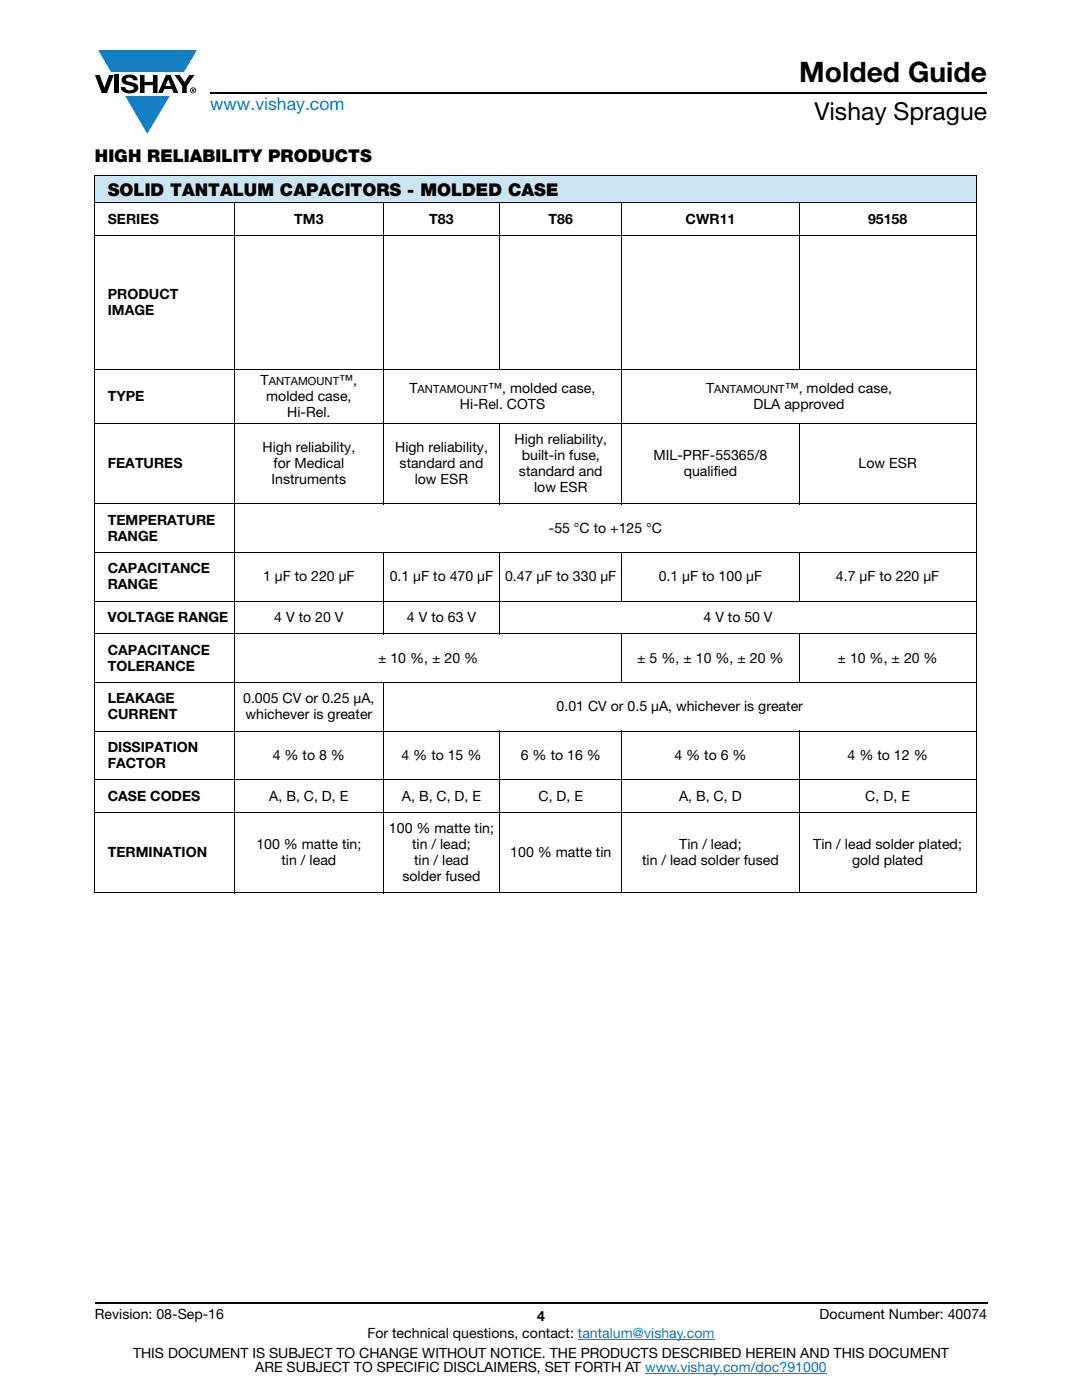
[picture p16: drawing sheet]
<svg xmlns="http://www.w3.org/2000/svg" width="216mm" height="279mm" viewBox="0 0 216 279" stroke-linecap="round" stroke-linejoin="round" font-family="sans-serif">
<defs><g id="words">
<text font-size="5.6" x="159.5" y="16.4">Molded Guide</text>
<text font-size="4.9" x="162.5" y="24">Vishay Sprague</text>
<text font-size="3.5" fill="#007ec4" x="42" y="21.9">www.vishay.com</text>
<g font-size="3.5">
<text x="18.9" y="32.3">HIGH RELIABILITY PRODUCTS</text>
<text x="21.5" y="39.1">SOLID TANTALUM CAPACITORS - MOLDED CASE</text>
</g>
<g font-size="2.8">
<text x="21.5" y="44.6">SERIES</text>
<text x="58.7" y="44.6">TM3</text>
<text x="85.7" y="44.6">T83</text>
<text x="109.5" y="44.6">T86</text>
<text x="136.8" y="44.6">CWR11</text>
<text x="173.2" y="44.6">95158</text>
<text x="21.5" y="59.7">PRODUCT</text>
<text x="21.5" y="62.9">IMAGE</text>
<text x="52" y="76.9">T</text>
<text x="67.7" y="76.9">™,</text>
<text x="21.5" y="80.1">TYPE</text>
<text x="53.1" y="80.1">molded case,</text>
<text x="57.3" y="83.2">Hi-Rel.</text>
<text x="81.7" y="78.5">T</text>
<text x="91.8" y="81.6">Hi-Rel. COTS</text>
<text x="97.4" y="78.5">™, molded case,</text>
<text x="140.9" y="78.5">T</text>
<text x="150.3" y="81.6">DLA approved</text>
<text x="156.6" y="78.5">™, molded case,</text>
<text x="102.7" y="88.7">High reliability,</text>
<text x="21.5" y="93.5">FEATURES</text>
<text x="52.4" y="90.3">High reliability,</text>
<text x="54.6" y="93.5">for Medical</text>
<text x="78.8" y="90.3">High reliability,</text>
<text x="79.7" y="93.5">standard and</text>
<text x="103.5" y="95">standard and</text>
<text x="104.1" y="91.9">built-in fuse,</text>
<text x="130.4" y="91.9">MIL-PRF-55365/8</text>
<text x="136.4" y="95">qualified</text>
<text x="171.3" y="93.5">Low ESR</text>
<text x="54.2" y="96.6">Instruments</text>
<text x="82.8" y="96.6">low ESR</text>
<text x="106.6" y="98.2">low ESR</text>
<text x="21.5" y="104.7">TEMPERATURE</text>
<text x="21.5" y="107.9">RANGE</text>
<text x="109.5" y="106.3">-55 °C to +125 °C</text>
<text x="21.5" y="114.4">CAPACITANCE</text>
<text x="21.5" y="117.6">RANGE</text>
<text x="52.5" y="116">1 μF to 220 μF</text>
<text x="77.8" y="116">0.1 μF to 470 μF</text>
<text x="100.8" y="116">0.47 μF to 330 μF</text>
<text x="131.4" y="116">0.1 μF to 100 μF</text>
<text x="166.8" y="116">4.7 μF to 220 μF</text>
<text x="21.5" y="124.1">VOLTAGE RANGE</text>
<text x="54.7" y="124.1">4 V to 20 V</text>
<text x="81.2" y="124.1">4 V to 63 V</text>
<text x="140.4" y="124.1">4 V to 50 V</text>
<text x="21.5" y="130.7">CAPACITANCE</text>
<text x="21.5" y="133.9">TOLERANCE</text>
<text x="75.4" y="132.3">± 10 %, ± 20 %</text>
<text x="127.1" y="132.3">± 5 %, ± 10 %, ± 20 %</text>
<text x="167.1" y="132.3">± 10 %, ± 20 %</text>
<text x="21.5" y="140.4">LEAKAGE</text>
<text x="21.5" y="143.6">CURRENT</text>
<text x="48.5" y="140.4">0.005 CV or 0.25 μA,</text>
<text x="49" y="143.6">whichever is greater</text>
<text x="111" y="142">0.01 CV or 0.5 μA, whichever is greater</text>
<text x="21.5" y="150.1">DISSIPATION</text>
<text x="21.5" y="153.2">FACTOR</text>
<text x="54.4" y="151.7">4 % to 8 %</text>
<text x="80.1" y="151.7">4 % to 15 %</text>
<text x="103.9" y="151.7">6 % to 16 %</text>
<text x="134.6" y="151.7">4 % to 6 %</text>
<text x="169.1" y="151.7">4 % to 12 %</text>
<text x="21.5" y="159.8">CASE CODES</text>
<text x="53.7" y="159.8">A, B, C, D, E</text>
<text x="80.2" y="159.8">A, B, C, D, E</text>
<text x="107.5" y="159.8">C, D, E</text>
<text x="135.5" y="159.8">A, B, C, D</text>
<text x="172.7" y="159.8">C, D, E</text>
<text x="77.6" y="166.3">100 % matte tin;</text>
<text x="21.5" y="171.1">TERMINATION</text>
<text x="51.2" y="169.5">100 % matte tin;</text>
<text x="56.2" y="172.7">tin / lead</text>
<text x="82.2" y="169.5">tin / lead;</text>
<text x="82.6" y="172.7">tin / lead</text>
<text x="101.8" y="171.1">100 % matte tin</text>
<text x="128.1" y="172.7">tin / lead solder fused</text>
<text x="135.6" y="169.5">Tin / lead;</text>
<text x="162.3" y="169.5">Tin / lead solder plated;</text>
<text x="170" y="172.7">gold plated</text>
<text x="80.3" y="175.8">solder fused</text>
<text x="18.9" y="263.3">Revision: 08-Sep-16</text>
<text x="107.2" y="263.6">4</text>
<text x="163.6" y="263.3">Document Number: 40074</text>
<text x="73.3" y="267.1">For technical questions, contact: tantalum@vishay.com</text>
<text x="26.5" y="271">THIS DOCUMENT IS SUBJECT TO CHANGE WITHOUT NOTICE. THE PRODUCTS DESCRIBED HEREIN AND THIS DOCUMENT</text>
<text x="50.9" y="273.8">ARE SUBJECT TO SPECIFIC DISCLAIMERS, SET FORTH AT www.vishay.com/doc?91000</text>
</g>
<g font-size="2.2">
<text x="53.6" y="76.9">ANTAMOUNT</text>
<text x="83.3" y="78.5">ANTAMOUNT</text>
<text x="142.5" y="78.5">ANTAMOUNT</text>
</g>
</g></defs>
<g fill="#147fc3">
<path d="M19.6 10h19.7l-2.6 4.3h-1.1h-13.5z"/>
<path d="M25 19.2h8.9l-4.5 7.5z"/>
</g>
<g fill="#000">
<path d="M18.9 15h1l.9 2.5 1-2.5h.9l-1.4 3.6h-1zM22.9 15h.9v3.6h-.9zM24.6 15.3a2.1 2.1 0 0 1 2.8 .3l.1 .4h-.9a.79 .79 0 0 0-.7-.5 .79 .79 0 0 0-.8 .4l.3 .3 1 .2a1.08 1.08 0 0 1 1.2 1 1.08 1.08 0 0 1-1.1 1.2 1.73 1.73 0 0 1-2.4-1.2h.9a.96 .96 0 0 0 .8 .6 .96 .96 0 0 0 .9-.4 1.31 1.31 0 0 0-1.2-.6 1.03 1.03 0 0 1-1.1-.6 1.03 1.03 0 0 1 .2-1.1zM27.9 15h.9v1.3h1.7v-1.3h.9v3.6h-.9v-1.6h-1.7v1.6h-.9zM34.8 15h1.1l.9 1.4 1-1.4h1l-1.5 2.2v1.4h-.9v-1.4z"/>
<path d="M33.6 15.9l.5 1.3h-1.1zM33.1 15l-1.6 3.6h1l.3-.8h1.5l.3 .8h1l-1.6-3.6z"/>
<path d="M38.4 17.8h.2v.2h-.2zM38.3 17.7v.7h.1v-.3l.4 .3-.2-.3 .2-.2-.1-.2z"/>
<path d="M38.1 18a.46 .46 0 0 1 .9 0 .46 .46 0 0 1-.9 0zM37.9 18a.6 .6 0 0 0 1.2 0 .6 .6 0 0 0-1.2 0z"/>
</g>
<path d="M42 18.6h155M18.9 260h178.1" fill="none" stroke="#000" stroke-width=".36"/>
<path d="M115.3 267.3h27.3M128.7 274h36.3" fill="none" stroke="#007ec4" stroke-width=".2"/>
<path d="M18.9 34.9h175.9v5.5h-175.9z" fill="#cce5f3"/>
<g fill="none" stroke="#000" stroke-width=".2">
<path d="M18.9 34.9h176M18.9 35v143.1M194.8 35v143.1M18.9 40.4h176M18.9 47h176M46.8 40.3v138M76.5 40.3v60.3M99.7 40.3v33.6M124.1 40.3v60.3M159.4 40.3v33.6M18.9 73.8h176M18.9 84.5h176"/>
<path d="M99.7 84.4v16.2M159.4 84.4v16.2M18.9 100.6h176M18.9 110.3h176M18.9 120h176M76.5 110.2v16.4M99.7 110.2v16.4M124.1 110.2v9.9M159.4 110.2v9.9M18.9 126.5h176M18.9 136.2h176M76.5 136.1v42.2"/>
<path d="M124.1 126.4v9.9M159.4 126.4v9.9M18.9 145.9h176M18.9 155.6h176M99.7 145.8v32.5M124.1 145.8v32.5M159.4 145.8v32.5M18.9 162.1h176M18.9 178.2h176"/>
</g>
<g fill="#fff">
<path d="M50.2 48.5h22.9v23.9h-22.9z"/>
<path d="M78.6 48.5h19v23.9h-19z"/>
<path d="M106 48.5h11.8v23.9h-11.8z"/>
<path d="M125.2 54h33.1v12.9h-33.1z"/>
<path d="M160.6 57.5h33v5.9h-33z"/>
</g>
<use href="#words"/>
</svg>
